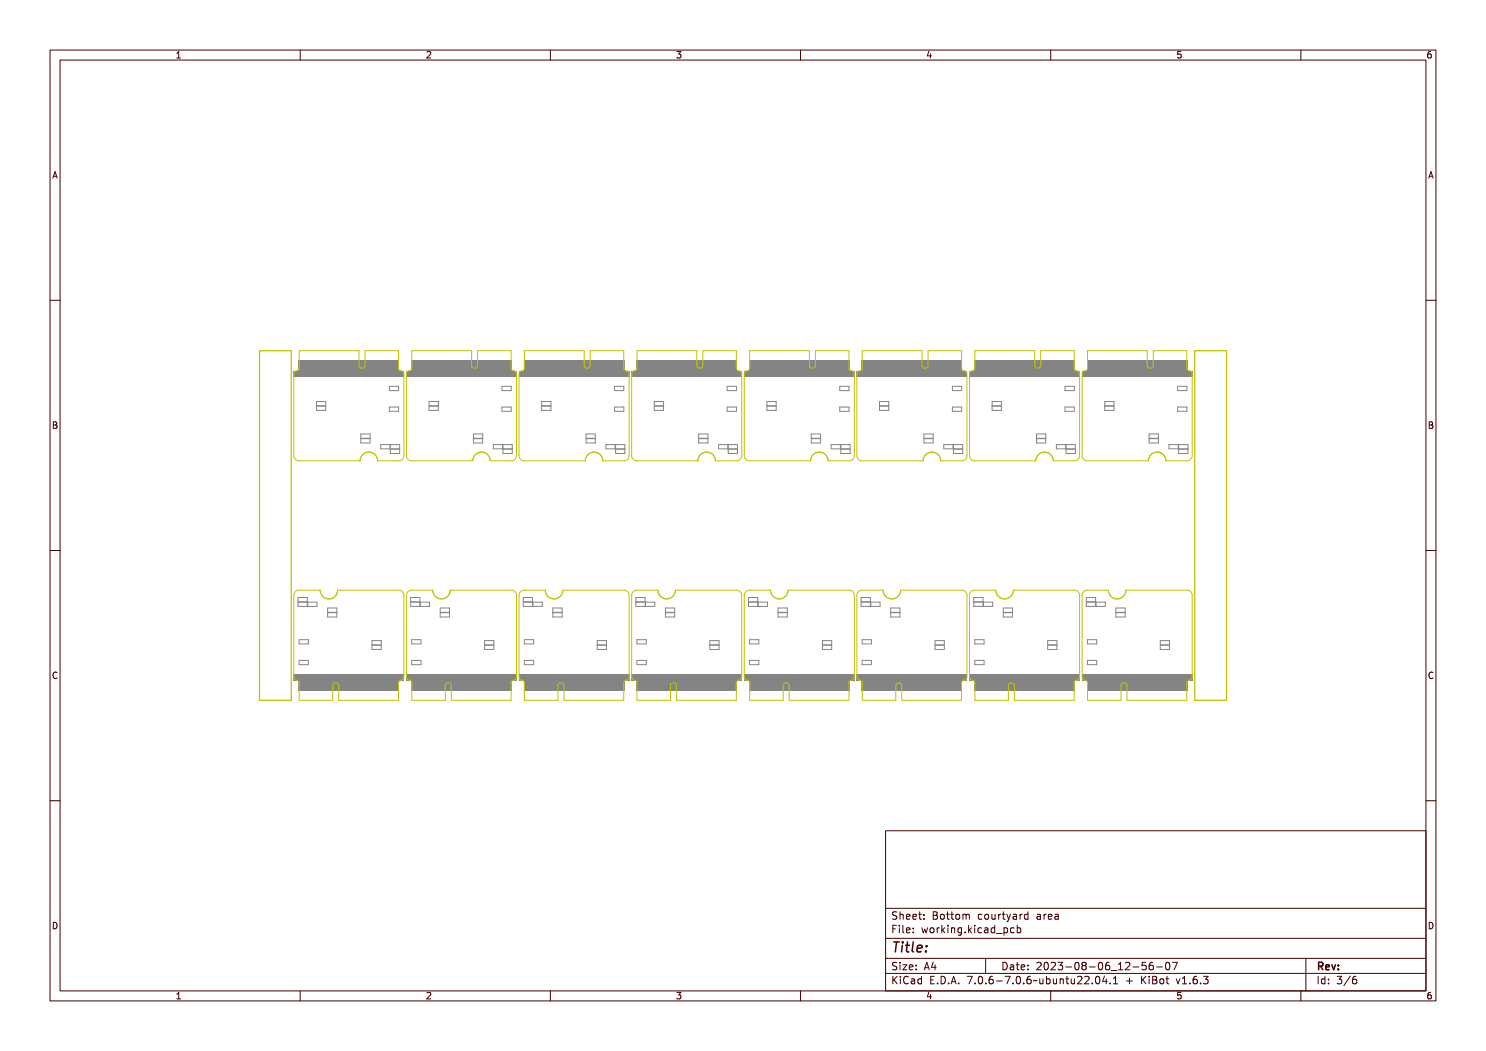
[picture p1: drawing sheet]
<svg xmlns="http://www.w3.org/2000/svg" width="297mm" height="210mm" viewBox="0 0 297 210" stroke-linecap="round" stroke-linejoin="round" font-family="sans-serif">
<defs><g id="words">
<text font-size="2.7" fill="#480000" x="178" y="190.3">Title:</text>
<g font-size="2" fill="#480000">
<text x="178" y="183.7">Sheet: Bottom courtyard area</text>
<text x="178" y="186.5">File: working.kicad_pcb</text>
<text x="178" y="193.9">Size: A4</text>
<text x="178" y="196.6">KiCad E.D.A. 7.0.6-7.0.6~ubuntu22.04.1 + KiBot v1.6.3</text>
<text x="200" y="193.9">Date: 2023-08-06_12-56-07</text>
<text x="263" y="196.6">Id: 3/6</text>
<text x="263" y="193.9">Rev:</text>
</g>
<g font-size="1.7" fill="#480000">
<text x="35" y="11.7">1</text>
<text x="85" y="11.7">2</text>
<text x="135" y="11.7">3</text>
<text x="185" y="11.7">4</text>
<text x="235" y="11.7">5</text>
<text x="285" y="11.7">6</text>
<text x="10.5" y="35.7">A</text>
<text x="285.5" y="35.7">A</text>
<text x="10.5" y="85.6">B</text>
<text x="285.5" y="85.6">B</text>
<text x="10.5" y="135.7">C</text>
<text x="285.5" y="135.7">C</text>
<text x="10.5" y="185.6">D</text>
<text x="285.5" y="185.6">D</text>
<text x="35" y="199.7">1</text>
<text x="85" y="199.7">2</text>
<text x="135" y="199.7">3</text>
<text x="185" y="199.7">4</text>
<text x="235" y="199.7">5</text>
<text x="285" y="199.7">6</text>
</g>
</g></defs>
<g fill="#848484">
<path d="M172.3 135.9h20v2h-20z" fill-rule="evenodd"/>
<path d="M171.3 134.7h22v1.2h-22z" fill-rule="evenodd"/>
<path d="M104.7 135.9h20v2h-20z" fill-rule="evenodd"/>
<path d="M103.7 134.7h22v1.2h-22z" fill-rule="evenodd"/>
<path d="M217.3 72.1h20v2h-20z" fill-rule="evenodd"/>
<path d="M216.3 74.1h22v1.2h-22z" fill-rule="evenodd"/>
<path d="M149.8 135.9h20v2h-20z" fill-rule="evenodd"/>
<path d="M148.8 134.7h22v1.2h-22z" fill-rule="evenodd"/>
<path d="M104.7 72.1h20v2h-20z" fill-rule="evenodd"/>
<path d="M103.7 74.1h22v1.2h-22z" fill-rule="evenodd"/>
<path d="M217.3 135.9h20v2h-20z" fill-rule="evenodd"/>
<path d="M216.3 134.7h22v1.2h-22z" fill-rule="evenodd"/>
<path d="M59.7 72.1h20v2h-20z" fill-rule="evenodd"/>
<path d="M58.7 74.1h22v1.2h-22z" fill-rule="evenodd"/>
<path d="M194.8 72.1h20v2h-20z" fill-rule="evenodd"/>
<path d="M193.8 74.1h22v1.2h-22z" fill-rule="evenodd"/>
<path d="M149.8 72.1h20v2h-20z" fill-rule="evenodd"/>
<path d="M148.8 74.1h22v1.2h-22z" fill-rule="evenodd"/>
<path d="M59.7 135.9h20v2h-20z" fill-rule="evenodd"/>
<path d="M58.7 134.7h22v1.2h-22z" fill-rule="evenodd"/>
<path d="M82.2 135.9h20v2h-20z" fill-rule="evenodd"/>
<path d="M81.2 134.7h22v1.2h-22z" fill-rule="evenodd"/>
<path d="M172.3 72.1h20v2h-20z" fill-rule="evenodd"/>
<path d="M171.3 74.1h22v1.2h-22z" fill-rule="evenodd"/>
<path d="M127.2 72.1h20v2h-20z" fill-rule="evenodd"/>
<path d="M126.2 74.1h22v1.2h-22z" fill-rule="evenodd"/>
<path d="M194.8 135.9h20v2h-20z" fill-rule="evenodd"/>
<path d="M193.8 134.7h22v1.2h-22z" fill-rule="evenodd"/>
<path d="M82.2 72.1h20v2h-20z" fill-rule="evenodd"/>
<path d="M81.2 74.1h22v1.2h-22z" fill-rule="evenodd"/>
<path d="M127.2 135.9h20v2h-20z" fill-rule="evenodd"/>
<path d="M126.2 134.7h22v1.2h-22z" fill-rule="evenodd"/>
</g>
<g fill="none" stroke="#848484" stroke-width=".2">
<path d="M77.8 77.2h1.9v.8h-1.9zM100.3 77.2h1.9v.8h-1.9zM122.8 77.2h1.9v.8h-1.9zM145.3 77.2h1.9v.8h-1.9zM167.8 77.2h1.9v.8h-1.9zM190.4 77.2h1.8v.8h-1.8zM212.9 77.2h1.8v.8h-1.8zM235.4 77.2h1.8v.8h-1.8zM63.2 81.2h1.9v.8h-1.9zM63.2 80.2h1.9v.9h-1.9zM72.1 86.7h1.9v.9h-1.9zM72.1 87.7h1.9v.8h-1.9z"/>
<path d="M76.1 88.8h1.8v.9h-1.8zM77.8 81.3h1.9v.9h-1.9zM78 89.8h1.9v.8h-1.9zM78 88.8h1.9v.9h-1.9zM85.8 81.2h1.8v.8h-1.8zM85.8 80.2h1.8v.9h-1.8zM94.6 86.7h1.9v.9h-1.9zM94.6 87.7h1.9v.8h-1.9zM98.6 88.8h1.8v.9h-1.8zM100.3 81.3h1.9v.9h-1.9zM100.5 89.8h1.9v.8h-1.9zM100.5 88.8h1.9v.9h-1.9z"/>
<path d="M108.3 81.2h1.8v.8h-1.8zM108.3 80.2h1.8v.9h-1.8zM117.1 86.7h1.9v.9h-1.9zM117.1 87.7h1.9v.8h-1.9zM121.1 88.8h1.9v.9h-1.9zM122.8 81.3h1.9v.9h-1.9zM123 89.8h1.9v.8h-1.9zM123 88.8h1.9v.9h-1.9zM130.8 81.2h1.8v.8h-1.8zM130.8 80.2h1.8v.9h-1.8zM139.6 86.7h1.9v.9h-1.9zM139.6 87.7h1.9v.8h-1.9z"/>
<path d="M143.6 88.8h1.9v.9h-1.9zM145.3 81.3h1.9v.9h-1.9zM145.5 89.8h1.9v.8h-1.9zM145.5 88.8h1.9v.9h-1.9zM153.3 81.2h1.8v.8h-1.8zM153.3 80.2h1.8v.9h-1.8zM162.1 86.7h1.9v.9h-1.9zM162.1 87.7h1.9v.8h-1.9zM166.1 88.8h1.9v.9h-1.9zM167.8 81.3h1.9v.9h-1.9zM168.1 89.8h1.8v.8h-1.8zM168.1 88.8h1.8v.9h-1.8z"/>
<path d="M175.8 81.2h1.8v.8h-1.8zM175.8 80.2h1.8v.9h-1.8zM184.7 86.7h1.8v.9h-1.8zM184.7 87.7h1.8v.8h-1.8zM188.6 88.8h1.9v.9h-1.9zM190.4 81.3h1.8v.9h-1.8zM190.6 89.8h1.8v.8h-1.8zM190.6 88.8h1.8v.9h-1.8zM198.3 81.2h1.8v.8h-1.8zM198.3 80.2h1.8v.9h-1.8zM207.2 86.7h1.8v.9h-1.8zM207.2 87.7h1.8v.8h-1.8z"/>
<path d="M211.1 88.8h1.9v.9h-1.9zM212.9 81.3h1.8v.9h-1.8zM213.1 89.8h1.8v.8h-1.8zM213.1 88.8h1.8v.9h-1.8zM220.8 81.2h1.9v.8h-1.9zM220.8 80.2h1.9v.9h-1.9zM229.7 86.7h1.8v.9h-1.8zM229.7 87.7h1.8v.8h-1.8zM233.6 88.8h1.9v.9h-1.9zM235.4 81.3h1.8v.9h-1.8zM235.6 89.8h1.8v.8h-1.8zM235.6 88.8h1.8v.9h-1.8z"/>
<path d="M59.6 119.4h1.8v.8h-1.8zM82.1 119.4h1.8v.8h-1.8zM104.6 119.4h1.8v.8h-1.8zM127.1 119.4h1.8v.8h-1.8zM149.6 119.4h1.9v.8h-1.9zM172.1 119.4h1.9v.8h-1.9zM194.6 119.4h1.9v.8h-1.9zM217.1 119.4h1.9v.8h-1.9zM59.6 120.3h1.8v.9h-1.8zM59.8 132h1.8v.8h-1.8zM59.8 127.8h1.8v.9h-1.8zM61.5 120.3h1.9v.9h-1.9z"/>
<path d="M65.5 122.4h1.8v.9h-1.8zM65.5 121.5h1.8v.8h-1.8zM74.3 128h1.9v.9h-1.9zM74.3 128.9h1.9v.9h-1.9zM82.1 120.3h1.8v.9h-1.8zM82.3 132h1.8v.8h-1.8zM82.3 127.8h1.8v.9h-1.8zM84 120.3h1.9v.9h-1.9zM88 122.4h1.8v.9h-1.8zM88 121.5h1.8v.8h-1.8zM96.9 128h1.8v.9h-1.8zM96.9 128.9h1.8v.9h-1.8z"/>
<path d="M104.6 120.3h1.8v.9h-1.8zM104.8 132h1.9v.8h-1.9zM104.8 127.8h1.9v.9h-1.9zM106.5 120.3h1.9v.9h-1.9zM110.5 122.4h1.8v.9h-1.8zM110.5 121.5h1.8v.8h-1.8zM119.4 128h1.8v.9h-1.8zM119.4 128.9h1.8v.9h-1.8zM127.1 120.3h1.8v.9h-1.8zM127.3 132h1.9v.8h-1.9zM127.3 127.8h1.9v.9h-1.9zM129 120.3h1.9v.9h-1.9z"/>
<path d="M133 122.4h1.9v.9h-1.9zM133 121.5h1.9v.8h-1.9zM141.9 128h1.8v.9h-1.8zM141.9 128.9h1.8v.9h-1.8zM149.6 120.3h1.9v.9h-1.9zM149.8 132h1.9v.8h-1.9zM149.8 127.8h1.9v.9h-1.9zM151.5 120.3h1.9v.9h-1.9zM155.5 122.4h1.9v.9h-1.9zM155.5 121.5h1.9v.8h-1.9zM164.4 128h1.8v.9h-1.8zM164.4 128.9h1.8v.9h-1.8z"/>
<path d="M172.1 120.3h1.9v.9h-1.9zM172.3 132h1.9v.8h-1.9zM172.3 127.8h1.9v.9h-1.9zM174 120.3h1.9v.9h-1.9zM178 122.4h1.9v.9h-1.9zM178 121.5h1.9v.8h-1.9zM186.9 128h1.8v.9h-1.8zM186.9 128.9h1.8v.9h-1.8zM194.6 120.3h1.9v.9h-1.9zM194.8 132h1.9v.8h-1.9zM194.8 127.8h1.9v.9h-1.9zM196.6 120.3h1.8v.9h-1.8z"/>
<path d="M200.5 122.4h1.9v.9h-1.9zM200.5 121.5h1.9v.8h-1.9zM209.4 128h1.8v.9h-1.8zM209.4 128.9h1.8v.9h-1.8zM217.1 120.3h1.9v.9h-1.9zM217.3 132h1.9v.8h-1.9zM217.3 127.8h1.9v.9h-1.9zM219.1 120.3h1.8v.9h-1.8zM223 122.4h1.9v.9h-1.9zM223 121.5h1.9v.8h-1.9zM231.9 128h1.9v.9h-1.9zM231.9 128.9h1.9v.9h-1.9z"/>
</g>
<g fill="none" stroke="#c2c200" stroke-width=".2">
<path d="M59.8 70.1h11.9v2.9a.6 .6 0 0 0 .6 .6 .6 .6 0 0 0 .6-.6v-2.9h6.7v3.5a.63 .63 0 0 0 .8 .5l.3 .6v16.4a1.03 1.03 0 0 1-1 1h-4.2a1.75 1.75 0 0 0-1.8-1.8 1.75 1.75 0 0 0-1.7 1.8h-12.3a1.03 1.03 0 0 1-1-1v-16.4a.76 .76 0 0 1 .9-.7l.2-.4zM82.3 70.1h12v2.9a.6 .6 0 0 0 .6 .6 .6 .6 0 0 0 .6-.6v-2.9h6.7v3.5a.63 .63 0 0 0 .7 .5l.3 .6v16.4a1.02 1.02 0 0 1-1 1h-4.2a1.75 1.75 0 0 0-1.8-1.8 1.75 1.75 0 0 0-1.7 1.8h-12.3a1.03 1.03 0 0 1-1-1v-16.4a.76 .76 0 0 1 .9-.7l.2-.4zM104.8 70.1h12v2.9a.6 .6 0 0 0 .6 .6 .6 .6 0 0 0 .6-.6v-2.9h6.7v3.5a.63 .63 0 0 0 .7 .5l.3 .6v16.4a1.03 1.03 0 0 1-1 1h-4.2a1.75 1.75 0 0 0-1.8-1.8 1.75 1.75 0 0 0-1.7 1.8h-12.3a1.03 1.03 0 0 1-1-1v-16.4a.76 .76 0 0 1 .9-.7l.2-.4zM127.3 70.1h12v2.9a.6 .6 0 0 0 .6 .6 .6 .6 0 0 0 .6-.6v-2.9h6.7v3.5a.63 .63 0 0 0 .7 .5l.3 .6v16.4a1.03 1.03 0 0 1-1 1h-4.2a1.75 1.75 0 0 0-1.8-1.8 1.75 1.75 0 0 0-1.7 1.8h-12.3a1.03 1.03 0 0 1-1-1v-16.4a.76 .76 0 0 1 .9-.7l.2-.4zM149.8 70.1h12v2.9a.6 .6 0 0 0 .6 .6 .6 .6 0 0 0 .6-.6v-2.9h6.7v3.5a.63 .63 0 0 0 .7 .5l.4 .6v16.4a1.03 1.03 0 0 1-1 1h-4.3a1.75 1.75 0 0 0-1.7-1.8 1.75 1.75 0 0 0-1.8 1.8h-12.2a1.03 1.03 0 0 1-1-1v-16.4a.76 .76 0 0 1 .8-.7l.2-.4zM172.3 70.1h12v2.9a.6 .6 0 0 0 .6 .6 .6 .6 0 0 0 .6-.6v-2.9h6.7v3.5a.63 .63 0 0 0 .7 .5l.4 .6v16.4a1.02 1.02 0 0 1-1 1h-4.3a1.75 1.75 0 0 0-1.7-1.8 1.75 1.75 0 0 0-1.8 1.8h-12.2a1.02 1.02 0 0 1-1-1v-16.4a.76 .76 0 0 1 .8-.7l.2-.4zM194.8 70.1h12v2.9a.6 .6 0 0 0 .6 .6 .6 .6 0 0 0 .6-.6v-2.9h6.7v3.5a.63 .63 0 0 0 .7 .5l.4 .6v16.4a1.03 1.03 0 0 1-1 1h-4.3a1.75 1.75 0 0 0-1.7-1.8 1.75 1.75 0 0 0-1.8 1.8h-12.2a1.03 1.03 0 0 1-1-1v-16.4a.76 .76 0 0 1 .8-.7l.2-.4zM217.4 70.1h11.9v2.9a.6 .6 0 0 0 .6 .6 .6 .6 0 0 0 .6-.6v-2.9h6.7v3.5a.63 .63 0 0 0 .7 .5l.4 .6v16.4a1.03 1.03 0 0 1-1 1h-4.3a1.75 1.75 0 0 0-1.7-1.8 1.75 1.75 0 0 0-1.8 1.8h-12.2a1.02 1.02 0 0 1-1-1v-16.4a.76 .76 0 0 1 .8-.7l.3-.4zM59 118.2l.7-.3h4.3a1.75 1.75 0 0 0 1.7 1.8 1.75 1.75 0 0 0 1.8-1.8h12.2a1.03 1.03 0 0 1 1 1v16.4a.76 .76 0 0 1-.8 .7l-.3 .4v3.5h-11.9v-2.9a.6 .6 0 0 0-.6-.6 .6 .6 0 0 0-.6 .6v2.9h-6.7v-3.5a.63 .63 0 0 0-.7-.5l-.4-.6v-16.4zM81.5 118.2l.7-.3h4.3a1.75 1.75 0 0 0 1.7 1.8 1.75 1.75 0 0 0 1.8-1.8h12.2a1.02 1.02 0 0 1 1 1v16.4a.76 .76 0 0 1-.8 .7l-.2 .4v3.5h-12v-2.9a.6 .6 0 0 0-.6-.6 .6 .6 0 0 0-.6 .6v2.9h-6.7v-3.5a.63 .63 0 0 0-.7-.5l-.4-.6v-16.4zM104 118.2l.7-.3h4.3a1.75 1.75 0 0 0 1.7 1.8 1.75 1.75 0 0 0 1.8-1.8h12.2a1.03 1.03 0 0 1 1 1v16.4a.76 .76 0 0 1-.8 .7l-.2 .4v3.5h-12v-2.9a.6 .6 0 0 0-.6-.6 .6 .6 0 0 0-.6 .6v2.9h-6.7v-3.5a.63 .63 0 0 0-.7-.5l-.4-.6v-16.4zM126.5 118.2l.7-.3h4.3a1.75 1.75 0 0 0 1.7 1.8 1.75 1.75 0 0 0 1.8-1.8h12.2a1.02 1.02 0 0 1 1 1v16.4a.76 .76 0 0 1-.8 .7l-.2 .4v3.5h-12v-2.9a.6 .6 0 0 0-.6-.6 .6 .6 0 0 0-.6 .6v2.9h-6.7v-3.5a.63 .63 0 0 0-.7-.5l-.4-.6v-16.4z"/>
<path d="M149.1 118.2l.7-.3h4.2a1.75 1.75 0 0 0 1.8 1.8 1.75 1.75 0 0 0 1.7-1.8h12.3a1.03 1.03 0 0 1 1 1v16.4a.76 .76 0 0 1-.9 .7l-.2 .4v3.5h-12v-2.9a.6 .6 0 0 0-.6-.6 .6 .6 0 0 0-.6 .6v2.9h-6.7v-3.5a.63 .63 0 0 0-.7-.5l-.3-.6v-16.4zM171.6 118.2l.7-.3h4.2a1.75 1.75 0 0 0 1.8 1.8 1.75 1.75 0 0 0 1.7-1.8h12.3a1.03 1.03 0 0 1 1 1v16.4a.76 .76 0 0 1-.9 .7l-.2 .4v3.5h-12v-2.9a.6 .6 0 0 0-.6-.6 .6 .6 0 0 0-.6 .6v2.9h-6.7v-3.5a.63 .63 0 0 0-.7-.5l-.3-.6v-16.4zM194.1 118.2l.7-.3h4.2a1.75 1.75 0 0 0 1.8 1.8 1.75 1.75 0 0 0 1.7-1.8h12.3a1.03 1.03 0 0 1 1 1v16.4a.76 .76 0 0 1-.9 .7l-.2 .4v3.5h-12v-2.9a.6 .6 0 0 0-.6-.6 .6 .6 0 0 0-.6 .6v2.9h-6.7v-3.5a.63 .63 0 0 0-.7-.5l-.3-.6v-16.4zM216.6 118.2l.7-.3h4.2a1.75 1.75 0 0 0 1.8 1.8 1.75 1.75 0 0 0 1.7-1.8h12.3a1.03 1.03 0 0 1 1 1v16.4a.76 .76 0 0 1-.9 .7l-.2 .4v3.5h-11.9v-2.9a.6 .6 0 0 0-.6-.6 .6 .6 0 0 0-.6 .6v2.9h-6.7v-3.5a.63 .63 0 0 0-.8-.5l-.3-.6v-16.4z"/>
</g>
<path d="M51.9 70.1h6.3v69.8h-6.3zM238.8 70.1h6.3v69.8h-6.3z" fill="none" stroke="#c2c200" stroke-width=".25"/>
<g fill="none" stroke="#480000" stroke-width=".2">
<path d="M10 10h277v190h-277zM12 12h273v186h-273zM60 10v2M110 10v2M160 10v2M210 10v2M260 10v2M10 60h2M285 60h2M10 110h2M285 110h2M10 160h2"/>
<path d="M285 160h2M177 166h108v32h-108zM60 198v2M110 198v2M160 198v2M177 181.5h108M177 187.5h108M177 191.5h108M177 194.5h108M178.1 195.2h.2v.6l.6-.6h.3l-.6 .6 .6 .8h-.2l-.5-.7-.2 .2v.5h-.2zM178.2 185h.9v.2h-.7v.4h.6v.2h-.6v.7h-.2zM178.3 182.4l.5-.1h.2v.2a.31 .31 0 0 0-.5-.1 .31 .31 0 0 0 0 .5 .5 .5 0 0 1 .6 .6 .5 .5 0 0 1-.8 .2l-.1-.2a.34 .34 0 0 0 .4 .1 .34 .34 0 0 0 .1-.5 .47 .47 0 0 1-.5-.2 .47 .47 0 0 1 .1-.5z"/>
<path d="M178.3 192.5l.5-.1h.2v.2a.31 .31 0 0 0-.5-.1 .31 .31 0 0 0 0 .5 .5 .5 0 0 1 .6 .6 .5 .5 0 0 1-.8 .2l-.1-.2a.34 .34 0 0 0 .4 .1 .34 .34 0 0 0 .1-.5 .47 .47 0 0 1-.5-.2 .47 .47 0 0 1 .1-.5zM179.4 182.2h.2v.6a.35 .35 0 0 1 .4-.1 .35 .35 0 0 1 .2 .4v.6h-.2v-.8h-.4v.8h-.2zM179.5 185.4h.4v.9h.4v.2h-.9v-.2h.3v-.8h-.2zM179.5 192.8h.4v.9h.4v.1h-.9v-.1h.3v-.8h-.2zM179.5 195.6h.4v.9h.4v.1h-.9v-.1h.3v-.8h-.2zM179.7 184.9h.2v.3h-.2zM179.7 192.3h.2v.3h-.2zM179.7 195.1h.2v.3h-.2zM180.6 184.9h.4v1.3l.4 .1v.2l-.5-.2v-1.2h-.3zM180.6 192.8h.8l-.6 .9h.6v.1h-.8l.6-.9h-.6zM180.7 182.8l.1-.1a.49 .49 0 0 1 .5 0 .49 .49 0 0 1 .2 .5h-.8a.42 .42 0 0 0 .3 .4 .42 .42 0 0 0 .4-.1 .47 .47 0 0 1-.4 .3 .47 .47 0 0 1-.4-.3zM180.7 195.4a.4 .4 0 0 1 .4-.3 .4 .4 0 0 1 .4 .3 .56 .56 0 0 0-.8 .4 .56 .56 0 0 0 .5 .7l.3-.1a.43 .43 0 0 1-.5 .3 .43 .43 0 0 1-.4-.4v-.6z"/>
<path d="M180.8 182.9l.4-.1 .1 .3h-.6zM181.8 195.6l.3-.1a.43 .43 0 0 1 .5 .5v.6h-.1v-.1a.38 .38 0 0 1-.5 .2 .38 .38 0 0 1-.2-.5 .38 .38 0 0 1 .4-.2h.3a.35 .35 0 0 0-.3-.4 .35 .35 0 0 0-.4 .2zM181.9 182.8l.1-.1a.49 .49 0 0 1 .5 0 .49 .49 0 0 1 .2 .5h-.8a.42 .42 0 0 0 .3 .4 .42 .42 0 0 0 .5-.1 .47 .47 0 0 1-.5 .3 .47 .47 0 0 1-.4-.3zM181.9 185.5l.1-.1a.49 .49 0 0 1 .5 0 .49 .49 0 0 1 .2 .5h-.8a.42 .42 0 0 0 .3 .4 .42 .42 0 0 0 .5-.1 .47 .47 0 0 1-.5 .3 .47 .47 0 0 1-.4-.3zM181.9 192.9l.1-.1a.49 .49 0 0 1 .5 0 .49 .49 0 0 1 .2 .5h-.8a.42 .42 0 0 0 .3 .4 .42 .42 0 0 0 .5-.1 .47 .47 0 0 1-.5 .3 .47 .47 0 0 1-.4-.3zM182 196.2l.5-.1a.31 .31 0 0 1-.2 .4 .31 .31 0 0 1-.4-.1zM182 182.9l.4-.1 .1 .3h-.6zM182 185.6l.4-.1 .1 .3h-.6zM182 193l.4-.1 .1 .3h-.6zM183 195.7l.4-.2 .2 .2v-.6h.2v1.5h-.2v-.1a.42 .42 0 0 1-.5 .1 .42 .42 0 0 1-.2-.5zM183.2 195.8l.1-.1a.4 .4 0 0 1 .3 .4 .4 .4 0 0 1-.3 .4l-.2-.2zM183.2 182.3h.2v.4h.4v.1h-.4v.7l.4 .1v.1h-.4l-.1-.1-.1-.8h-.3v-.1h.3z"/>
<path d="M183.3 185.4h.2v.3h-.2zM183.3 186.2h.2v.3h-.2zM183.3 192.8h.2v.3h-.2zM183.3 193.6h.2v.2h-.2zM184.5 182.7h.2v.3h-.2zM184.5 183.5h.2v.2h-.2zM185.2 185.4h.2l.2 .8 .1-.5h.2l.2 .5 .1-.8h.2l-.2 1.1h-.2l-.2-.7-.2 .7h-.1zM185.4 195.2h.9v.2h-.7v.4h.6v.2h-.6v.5h.7v.1h-.9zM185.7 192.4h.2l.5 1.4h-.2l-.1-.3h-.5l-.1 .3h-.2zM185.8 192.6l.2 .7h-.4zM186.6 182.3h.4a.35 .35 0 0 1 .5 .2 .35 .35 0 0 1-.3 .5 .41 .41 0 0 1 .3 .5 .41 .41 0 0 1-.5 .2h-.4zM186.8 183.1h.2a.27 .27 0 0 1 .3 .2 .27 .27 0 0 1-.3 .3h-.2z"/>
<path d="M186.8 182.5h.2a.23 .23 0 0 1 .3 .2 .23 .23 0 0 1-.3 .2h-.2zM186.8 185.6l.1-.1a.39 .39 0 0 1 .4 .4 .39 .39 0 0 1-.4 .4l-.1-.2zM186.9 196.4h.2v.2h-.2zM187.1 192.4h.2v.9h.2v.2h-.2v.3h-.2v-.3h-.6zM187.1 192.6v.7h-.4zM187.8 195.2a.76 .76 0 0 1 .9 .7 .76 .76 0 0 1-.9 .7zM188 195.4a.57 .57 0 0 1 .5 .5 .57 .57 0 0 1-.5 .6zM188 185.4h.2v.2v-.1a.29 .29 0 0 1 .3-.2 .29 .29 0 0 1 .3 .3 .37 .37 0 0 0-.5-.1 .37 .37 0 0 0-.1 .4v.6h-.2zM188 182.9l.1-.1a.39 .39 0 0 1 .4 .4 .39 .39 0 0 1-.4 .4l-.1-.2zM189.1 184.9h.1v.9l.5-.4h.2l-.4 .4 .5 .7h-.2l-.4-.6-.2 .1v.5h-.1zM189.2 182.3h.2v.4h.4v.1h-.4v.7l.4 .1v.1h-.4l-.1-.1-.1-.8h-.2v-.1h.2zM189.3 196.4h.3v.2h-.3z"/>
<path d="M190.3 185.4h.4v.9h.4v.2h-.9v-.2h.4v-.8h-.3zM190.5 182.3h.1v.4h.4v.1h-.4v.7l.4 .1v.1h-.4l-.1-.1v-.8h-.3v-.1h.3zM190.5 195.2h.3l.4 1.4h-.2l-.1-.3h-.5l-.1 .3h-.2zM190.6 184.9h.1v.3h-.1zM190.6 195.4l.2 .7h-.4zM191.4 185.4h.2v.1a.35 .35 0 0 1 .4-.1 .35 .35 0 0 1 .3 .4v.7h-.2l-.1-.9h-.3l-.1 .9h-.2zM191.6 182.9l.1-.1a.39 .39 0 0 1 .4 .4 .39 .39 0 0 1-.4 .4l-.1-.2zM191.7 196.4h.3v.2h-.3zM192.5 182.7l.6 .1 .3-.1 .1 1h-.1l-.1-.9-.2 .1v.8h-.1l-.2-.9-.1 .9h-.2zM192.7 185.5l.3-.2 .3 .2v-.1h.2v1a.53 .53 0 0 1-.8 .4v-.2a.36 .36 0 0 0 .4 .1 .36 .36 0 0 0 .2-.4l-.1 .1a.53 .53 0 0 1-.7-.3 .53 .53 0 0 1 .2-.6zM192.8 185.6l.1-.1a.39 .39 0 0 1 .4 .4 .39 .39 0 0 1-.4 .4l-.1-.2zM193.8 195.2h.9l-.5 1.4h-.2l.5-1.2h-.7z"/>
<path d="M194.1 186.2h.3v.3h-.3zM195.1 184.9h.2v.9l.4-.4h.3l-.5 .4 .5 .7h-.2l-.4-.6-.1 .1v.5h-.2zM195.2 182.8a.39 .39 0 0 1 .4-.2 .39 .39 0 0 1 .3 .3 .4 .4 0 0 0-.6 0 .4 .4 0 0 0 0 .6 .4 .4 0 0 0 .6 0 .45 .45 0 0 1-.6 .3 .45 .45 0 0 1-.3-.6zM195.3 196.4h.3v.2h-.3zM196.3 185.4h.5v.9h.3v.2h-.9v-.2h.4v-.8h-.3zM196.3 195.4a.57 .57 0 0 1 .7 0 .57 .57 0 0 1 .1 .8 .5 .5 0 0 1-.6 .5 .5 .5 0 0 1-.3-.8zM196.4 182.9l.1-.1a.39 .39 0 0 1 .4 .4 .39 .39 0 0 1-.4 .4l-.1-.2zM196.5 195.4a.61 .61 0 0 1 .4 1l-.1 .1a.61 .61 0 0 1-.4-1zM196.6 184.9h.2v.3h-.2zM197 191.5v3M197.4 182.7h.2v.8l.2 .1 .3-.2v-.7h.2v1h-.2v-.1a.35 .35 0 0 1-.4 .2 .35 .35 0 0 1-.3-.5zM197.6 185.5a.39 .39 0 0 1 .4-.2 .39 .39 0 0 1 .3 .3 .4 .4 0 0 0-.6 0 .4 .4 0 0 0 0 .6 .4 .4 0 0 0 .6 0 .45 .45 0 0 1-.6 .3 .45 .45 0 0 1-.3-.6z"/>
<path d="M197.7 196.4h.3v.2h-.3zM198.7 185.4l.2-.1a.43 .43 0 0 1 .6 .5v.7h-.2v-.2a.38 .38 0 0 1-.5 .2 .38 .38 0 0 1-.2-.5 .38 .38 0 0 1 .5-.2h.2a.35 .35 0 0 0-.3-.4 .35 .35 0 0 0-.3 .2zM198.7 195.4a.38 .38 0 0 1 .4-.3 .38 .38 0 0 1 .3 .3 .43 .43 0 0 0-.5 0 .43 .43 0 0 0-.1 .5 .46 .46 0 0 1 .7 .1 .46 .46 0 0 1-.2 .6 .46 .46 0 0 1-.7-.2zM198.8 182.7h.2v.2v-.1a.29 .29 0 0 1 .4-.2 .29 .29 0 0 1 .2 .3 .37 .37 0 0 0-.4-.1 .37 .37 0 0 0-.2 .4v.5h-.2zM198.8 186l.5-.1a.31 .31 0 0 1-.1 .4 .31 .31 0 0 1-.4-.1zM199.9 185.5l.3-.2 .3 .2v-.6h.2v1.6h-.2v-.2a.42 .42 0 0 1-.5 .1 .42 .42 0 0 1-.2-.5zM200 196h.5v.2h-.5zM200 185.6l.1-.1a.39 .39 0 0 1 .4 .4 .39 .39 0 0 1-.4 .4l-.1-.2zM200.1 182.3h.2v.4h.4v.1h-.4v.7l.4 .1v.1h-.4l-.2-.1v-.8h-.3v-.1h.3zM200.1 192.4a.76 .76 0 0 1 1 .7 .76 .76 0 0 1-1 .7zM200.3 192.6a.57 .57 0 0 1 .6 .5 .57 .57 0 0 1-.6 .6zM200.9 186.8l1.2 .1z"/>
<path d="M201 182.7h.2l.3 .8 .3-.8h.2l-.3 .7a.68 .68 0 0 1-.7 .8l.4-.5zM201 195.2h.9l-.5 1.4h-.2l.5-1.2h-.7zM201.4 192.8l.3-.1a.43 .43 0 0 1 .5 .5v.6h-.1v-.1a.38 .38 0 0 1-.5 .2 .38 .38 0 0 1-.2-.5 .38 .38 0 0 1 .4-.2h.3a.35 .35 0 0 0-.3-.4 .35 .35 0 0 0-.4 .2zM201.6 193.4l.5-.1a.31 .31 0 0 1-.2 .4 .31 .31 0 0 1-.4-.1zM202.2 185.4h.2v.1a.53 .53 0 0 1 .8 .3 .53 .53 0 0 1-.6 .7l-.2-.2v.6h-.2zM202.3 182.7l.3-.1a.43 .43 0 0 1 .5 .5v.6h-.2v-.1a.38 .38 0 0 1-.5 .2 .38 .38 0 0 1-.2-.5 .38 .38 0 0 1 .5-.2h.2a.35 .35 0 0 0-.2-.4 .35 .35 0 0 0-.4 .2zM202.4 183.3l.5-.1a.31 .31 0 0 1-.1 .4 .31 .31 0 0 1-.4-.1zM202.5 185.6l.1-.1a.4 .4 0 0 1 .4 .4 .4 .4 0 0 1-.4 .4l-.2-.2zM202.5 196.4h.3v.2h-.3zM202.8 192.4h.2v.4h.4v.1h-.4v.7l.4 .1v.1h-.4l-.2-.1v-.8h-.3v-.1h.3zM203.5 195.4a.57 .57 0 0 1 .8 0 .57 .57 0 0 1 0 .8 .5 .5 0 0 1-.6 .5 .5 .5 0 0 1-.3-.8zM203.6 185.5a.39 .39 0 0 1 .4-.2 .39 .39 0 0 1 .3 .3 .4 .4 0 0 0-.5 0 .4 .4 0 0 0 0 .6 .4 .4 0 0 0 .5 0 .45 .45 0 0 1-.6 .3 .45 .45 0 0 1-.2-.6z"/>
<path d="M203.6 182.7h.2v.2l.1-.1a.29 .29 0 0 1 .3-.2 .29 .29 0 0 1 .2 .3 .37 .37 0 0 0-.4-.1 .37 .37 0 0 0-.2 .4v.5h-.2zM203.7 195.4a.61 .61 0 0 1 .4 1l-.1 .1a.61 .61 0 0 1-.3-1zM203.9 192.9l.1-.1a.49 .49 0 0 1 .5 0 .49 .49 0 0 1 .2 .5h-.8a.42 .42 0 0 0 .3 .4 .42 .42 0 0 0 .5-.1 .47 .47 0 0 1-.5 .3 .47 .47 0 0 1-.4-.3zM204 193l.4-.1 .1 .3h-.6zM204.7 184.9h.1v.6a.53 .53 0 0 1 .8 .3 .53 .53 0 0 1-.6 .7l-.2-.2v.2h-.1zM204.7 182.8l.3-.2 .3 .2v-.6h.2v1.5h-.2v-.1a.42 .42 0 0 1-.5 .1 .42 .42 0 0 1-.2-.5zM204.8 182.9l.1-.1a.4 .4 0 0 1 .4 .4 .4 .4 0 0 1-.4 .4l-.1-.2zM204.9 185.6l.1-.1a.39 .39 0 0 1 .4 .4 .39 .39 0 0 1-.4 .4l-.1-.2zM204.9 196.4h.3v.2h-.3zM205.3 192.8h.2v.3h-.2zM205.3 193.6h.2v.2h-.2zM205.9 195.4a.38 .38 0 0 1 .4-.3 .38 .38 0 0 1 .3 .3 .43 .43 0 0 0-.5 0 .43 .43 0 0 0-.1 .5 .46 .46 0 0 1 .7 .1 .46 .46 0 0 1-.2 .6 .46 .46 0 0 1-.6-.2z"/>
<path d="M207 196l1-.1a.49 .49 0 0 1-.8 .1l-.2 .2zM207.1 182.7l.3-.1a.43 .43 0 0 1 .5 .5v.6h-.2v-.1a.38 .38 0 0 1-.5 .2 .38 .38 0 0 1-.2-.5 .38 .38 0 0 1 .5-.2h.2a.35 .35 0 0 0-.2-.4 .35 .35 0 0 0-.4 .2zM207.3 183.3l.4-.1a.31 .31 0 0 1-.1 .4 .31 .31 0 0 1-.4-.1zM207.4 192.5a.53 .53 0 0 1 .8 .1 .53 .53 0 0 1-.3 .7l-.3 .4h.7v.1h-.9l.3-.5a.4 .4 0 0 0 .3-.4 .4 .4 0 0 0-.3-.4l-.3 .2zM208.3 195.6h.1l.1 .8 .2 .1 .2-.2v-.7h.2v1h-.2v-.1a.35 .35 0 0 1-.4 .2 .35 .35 0 0 1-.2-.5zM208.4 182.7h.2v.2l.1-.1a.29 .29 0 0 1 .3-.2 .29 .29 0 0 1 .2 .3 .37 .37 0 0 0-.4-.1 .37 .37 0 0 0-.2 .4v.5h-.2zM208.7 192.6a.57 .57 0 0 1 .7 0 .57 .57 0 0 1 .1 .8 .5 .5 0 0 1-.6 .5 .5 .5 0 0 1-.3-.8zM208.9 192.6a.61 .61 0 0 1 .3 1l-.1 .1a.61 .61 0 0 1-.3-1zM209.5 195.1h.2v.6a.53 .53 0 0 1 .7 .3 .53 .53 0 0 1-.6 .7l-.1-.2v.1h-.2zM209.5 182.8l.2-.1a.49 .49 0 0 1 .5 0 .49 .49 0 0 1 .2 .5h-.8a.42 .42 0 0 0 .3 .4 .42 .42 0 0 0 .4-.1 .47 .47 0 0 1-.4 .3 .47 .47 0 0 1-.4-.3zM209.7 182.9l.3-.1 .2 .3h-.6zM209.7 195.8l.1-.1a.4 .4 0 0 1 .4 .4 .4 .4 0 0 1-.4 .4l-.1-.2z"/>
<path d="M209.8 192.5a.53 .53 0 0 1 .8 .1 .53 .53 0 0 1-.3 .7l-.3 .4h.7v.1h-.9l.3-.5a.4 .4 0 0 0 .3-.4 .4 .4 0 0 0-.3-.4l-.3 .2zM210 198v2M210.7 195.6h.2v.8l.2 .1 .2-.2v-.7h.2v1h-.2v-.1a.35 .35 0 0 1-.4 .2 .35 .35 0 0 1-.2-.5zM210.7 182.7l.3-.1a.43 .43 0 0 1 .5 .5v.6h-.2v-.1a.38 .38 0 0 1-.4 .2 .38 .38 0 0 1-.3-.5 .38 .38 0 0 1 .5-.2h.2a.35 .35 0 0 0-.2-.4 .35 .35 0 0 0-.4 .2zM210.9 183.3l.4-.1a.31 .31 0 0 1-.1 .4 .31 .31 0 0 1-.4-.1zM211 192.4a.46 .46 0 0 1 .6 0 .46 .46 0 0 1 .1 .6l-.1 .1a.47 .47 0 0 1 .2 .7 .47 .47 0 0 1-.7 0l-.1-.2a.35 .35 0 0 0 .5 .1 .35 .35 0 0 0 0-.5h-.3v-.2a.29 .29 0 0 0 .4-.1 .29 .29 0 0 0-.1-.4 .29 .29 0 0 0-.4 .1h-.1zM211.9 195.6h.2v.1a.35 .35 0 0 1 .4-.1 .35 .35 0 0 1 .2 .4v.6h-.2v-.8h-.4v.8h-.2zM212.4 193.2h.5v.2h-.5zM213.3 195.2h.2v.4h.4v.1h-.4v.7l.4 .1v.1h-.4l-.2-.1v-.8h-.3v-.1h.3zM213.5 192.6a.57 .57 0 0 1 .7 0 .57 .57 0 0 1 .1 .8 .5 .5 0 0 1-.6 .5 .5 .5 0 0 1-.3-.8zM213.7 192.6a.61 .61 0 0 1 .3 1v.1a.61 .61 0 0 1-.4-1zM214.3 195.6h.2v.8l.2 .1 .2-.2v-.7h.2v1h-.2v-.1a.35 .35 0 0 1-.4 .2 .35 .35 0 0 1-.2-.5z"/>
<path d="M214.7 192.5a.41 .41 0 0 1 .7-.1 .41 .41 0 0 1-.2 .7 .42 .42 0 0 1 .2 .6 .42 .42 0 0 1-.7 0 .42 .42 0 0 1 .2-.6l-.3-.2zM215.5 195.3a.53 .53 0 0 1 .8 .1 .53 .53 0 0 1-.3 .7l-.3 .4h.6v.1h-.9l.4-.5a.4 .4 0 0 0 .3-.4 .4 .4 0 0 0-.3-.4l-.3 .2zM216 193.2h.5v.2h-.5zM216.7 195.3a.53 .53 0 0 1 .8 .1 .53 .53 0 0 1-.3 .7l-.3 .4h.6v.1h-.9l.4-.5a.4 .4 0 0 0 .3-.4 .4 .4 0 0 0-.3-.4l-.3 .2zM217.1 192.6a.57 .57 0 0 1 .7 0 .57 .57 0 0 1 .1 .8 .5 .5 0 0 1-.6 .5 .5 .5 0 0 1-.3-.8zM217.3 192.6a.61 .61 0 0 1 .3 1v.1a.61 .61 0 0 1-.4-1zM218.2 196.4h.2v.2h-.2zM218.3 192.6a.38 .38 0 0 1 .4-.3 .38 .38 0 0 1 .3 .3 .43 .43 0 0 0-.5 0 .43 .43 0 0 0-.1 .5 .46 .46 0 0 1 .6 .1 .46 .46 0 0 1-.1 .6 .46 .46 0 0 1-.7-.2zM219.2 195.4a.57 .57 0 0 1 .7 0 .57 .57 0 0 1 .1 .8 .5 .5 0 0 1-.7 .5 .5 .5 0 0 1-.3-.8zM219.2 194.2l1.3 .1zM219.4 195.4a.61 .61 0 0 1 .3 1l-.1 .1a.61 .61 0 0 1-.3-1zM220.7 192.5l.5-.1v1.3h.3v.1h-.8v-.1h.3v-1.1h-.3z"/>
<path d="M220.8 195.2h.2v.9h.2v.2h-.2v.3h-.2v-.3h-.6zM220.8 195.4v.7h-.4zM221.8 196.4h.2v.2h-.2zM221.8 192.5a.53 .53 0 0 1 .8 .1 .53 .53 0 0 1-.3 .7l-.3 .4h.7v.1h-.9l.3-.5a.4 .4 0 0 0 .4-.4 .4 .4 0 0 0-.4-.4l-.3 .2zM222.8 195.3l.5-.1v1.3h.3v.1h-.8v-.1h.3v-1.1h-.3zM223.2 193.2h.5v.2h-.5zM224.3 192.4h.7v.2h-.6v.3a.53 .53 0 0 1 .7 .7 .53 .53 0 0 1-.9 .2v-.2a.38 .38 0 0 0 .5 .1 .38 .38 0 0 0 .1-.5 .38 .38 0 0 0-.5-.1zM225.4 195.5h.2v.4h.4v.2h-.4v.4h-.2v-.4h-.4v-.2h.4zM225.5 192.6a.38 .38 0 0 1 .4-.3 .38 .38 0 0 1 .3 .3 .43 .43 0 0 0-.5 0 .43 .43 0 0 0-.1 .5 .46 .46 0 0 1 .7 .1 .46 .46 0 0 1-.2 .6 .46 .46 0 0 1-.7-.2zM226.8 193.2h.5v.2h-.5zM227.5 195.2h.2v.6l.6-.6h.2l-.6 .6 .6 .8h-.2l-.5-.7-.1 .2v.5h-.2zM227.9 192.6a.57 .57 0 0 1 .8 0 .57 .57 0 0 1 0 .8 .5 .5 0 0 1-.6 .5 .5 .5 0 0 1-.3-.8z"/>
<path d="M228.2 192.6a.61 .61 0 0 1 .3 1l-.1 .1a.61 .61 0 0 1-.3-1zM228.8 195.6h.4v.9h.4v.1h-.9v-.1h.4v-.8h-.3zM229 192.4h.9l-.5 1.4h-.2l.5-1.2h-.7zM229.1 195.1h.1v.3h-.1zM229.9 195.2h.4a.35 .35 0 0 1 .5 .2 .35 .35 0 0 1-.3 .5 .41 .41 0 0 1 .3 .5 .41 .41 0 0 1-.5 .2h-.4zM230.1 196h.2a.27 .27 0 0 1 .3 .2 .27 .27 0 0 1-.3 .3h-.2zM230.1 195.4h.2a.23 .23 0 0 1 .3 .2 .23 .23 0 0 1-.3 .2h-.2zM231.2 193.2h1.1M231.3 195.8l.1-.1a.39 .39 0 0 1 .4 .4 .39 .39 0 0 1-.4 .4l-.1-.2zM232.6 195.2h.1v.4h.4v.1h-.4l.1 .7 .3 .1v.1h-.3l-.2-.1v-.8h-.3v-.1h.3zM233.2 192.4l.1-.1a.8 .8 0 0 1 .5 .7 .8 .8 0 0 1-.5 .8 1 1 0 0 1-.1-1.4zM234.3 192.3h1l-.6 1.5"/>
<path d="M234.6 195.6h.2l.3 .9 .4-.9h.2l-.4 1h-.3zM236 195.3l.5-.1v1.3h.3v.1h-.8v-.1h.3v-1.1h-.3zM237.4 196.4h.3v.2h-.3zM238.4 195.4a.38 .38 0 0 1 .4-.3 .38 .38 0 0 1 .3 .3 .43 .43 0 0 0-.5 0 .43 .43 0 0 0-.1 .5 .46 .46 0 0 1 .7 .1 .46 .46 0 0 1-.2 .6 .46 .46 0 0 1-.7-.2zM239.8 196.4h.3v.2h-.3zM240.7 195.2a.46 .46 0 0 1 .6 0 .46 .46 0 0 1 .1 .6l-.1 .1a.47 .47 0 0 1 .2 .7 .47 .47 0 0 1-.7 0l-.1-.2a.35 .35 0 0 0 .5 .1 .35 .35 0 0 0 0-.5l-.3-.1v-.1a.29 .29 0 0 0 .4-.1 .29 .29 0 0 0-.1-.4 .29 .29 0 0 0-.4 .1h-.1zM260 198v2M261 191.5v6.5M263.2 195.2h.8v.2h-.3v1.1h.3v.1h-.8v-.1h.3v-1.1h-.3zM264.4 195.7l.3-.2 .3 .2v-.6h.2v1.5h-.2v-.1a.42 .42 0 0 1-.5 .1 .42 .42 0 0 1-.2-.5zM264.6 195.8l.1-.1a.4 .4 0 0 1 .3 .4 .4 .4 0 0 1-.3 .4l-.2-.2zM265.9 195.6h.2v.3h-.2z"/>
<path d="M265.9 196.4h.2v.2h-.2zM268 195.2a.46 .46 0 0 1 .6 0 .46 .46 0 0 1 .1 .6l-.1 .1a.47 .47 0 0 1 .2 .7 .47 .47 0 0 1-.8 0l-.1-.2a.35 .35 0 0 0 .6 .1 .35 .35 0 0 0 0-.5l-.3-.1v-.1a.29 .29 0 0 0 .4-.1 .29 .29 0 0 0-.1-.4 .29 .29 0 0 0-.4 .1h-.1zM269.9 195.2h.2l-.8 1.6h-.2zM270.5 195.4a.38 .38 0 0 1 .4-.3 .38 .38 0 0 1 .3 .3 .43 .43 0 0 0-.5 0 .43 .43 0 0 0-.2 .5 .46 .46 0 0 1 .7 .1 .46 .46 0 0 1-.2 .6 .46 .46 0 0 1-.6-.2z"/>
<circle cx="187" cy="185.9" r=".53"/>
<circle cx="188.2" cy="183.2" r=".53"/>
<circle cx="191.8" cy="183.2" r=".53"/>
<circle cx="196.6" cy="183.2" r=".53"/>
<circle cx="196.7" cy="195.9" r=".13"/>
<circle cx="199.1" cy="196.2" r=".32"/>
<circle cx="203.9" cy="195.9" r=".13"/>
<circle cx="206.3" cy="196.2" r=".32"/>
<circle cx="209" cy="193.1" r=".13"/>
<circle cx="213.8" cy="193.1" r=".13"/>
<circle cx="215" cy="193.4" r=".29"/>
<circle cx="215" cy="192.8" r=".25"/>
<circle cx="217.4" cy="193.1" r=".13"/>
<circle cx="218.7" cy="193.4" r=".32"/>
<circle cx="219.5" cy="195.9" r=".13"/>
<circle cx="225.9" cy="193.4" r=".32"/>
<circle cx="228.3" cy="193.1" r=".13"/>
<circle cx="231.5" cy="196.1" r=".53"/>
<circle cx="238.8" cy="196.2" r=".32"/>
<circle cx="270.9" cy="196.2" r=".32"/>
</g>
<g fill="none" stroke="#480000" stroke-width=".3">
<path d="M178.1 188.4h1.4v.2h-.6v1.7h-.2v-1.7h-.6zM179.9 188.8h.7v1.3h.4v.2h-1.2v-.2h.5v-1.1h-.4zM180.3 188.3h.3v.3h-.3zM181.8 188.4h.2v.4h.6v.2h-.6v1l.6 .1v.2a.55 .55 0 0 1-.8-.5v-.8h-.4v-.2h.4zM183 188.3h.6l.1 1.6 .1 .2h.4v.2a.54 .54 0 0 1-.8-.5v-1.4h-.4zM184.8 189a.65 .65 0 0 1 .8-.1 .65 .65 0 0 1 .3 .7h-1.1a.56 .56 0 0 0 .4 .5 .56 .56 0 0 0 .6-.1v.2a.81 .81 0 0 1-1.1-.1 .81 .81 0 0 1 .1-1.1zM185 189.1l.4-.1 .2 .4h-.8zM186.7 188.9h.3v.4h-.3zM186.7 189.9h.3v.4h-.3zM263.1 192.4a.73 .73 0 0 1 .9 .2v.3l-.3 .3 .5 .6h-.2l-.3-.4-.2-.2h-.2v.6h-.2zM263.3 192.6h.2a.26 .26 0 0 1 .3 .2 .26 .26 0 0 1-.2 .3h-.3zM264.5 192.9l.1-.1a.49 .49 0 0 1 .5 0 .49 .49 0 0 1 .2 .5h-.8a.42 .42 0 0 0 .3 .4 .42 .42 0 0 0 .4-.1 .47 .47 0 0 1-.4 .3 .47 .47 0 0 1-.4-.3z"/>
<path d="M264.6 193l.3-.1 .2 .3h-.6zM265.5 192.8h.2l.3 .9 .3-.9h.2l-.4 1h-.2zM267.1 192.8h.2v.3h-.2zM267.1 193.6h.2v.2h-.2z"/>
</g>
<use href="#words"/>
</svg>
